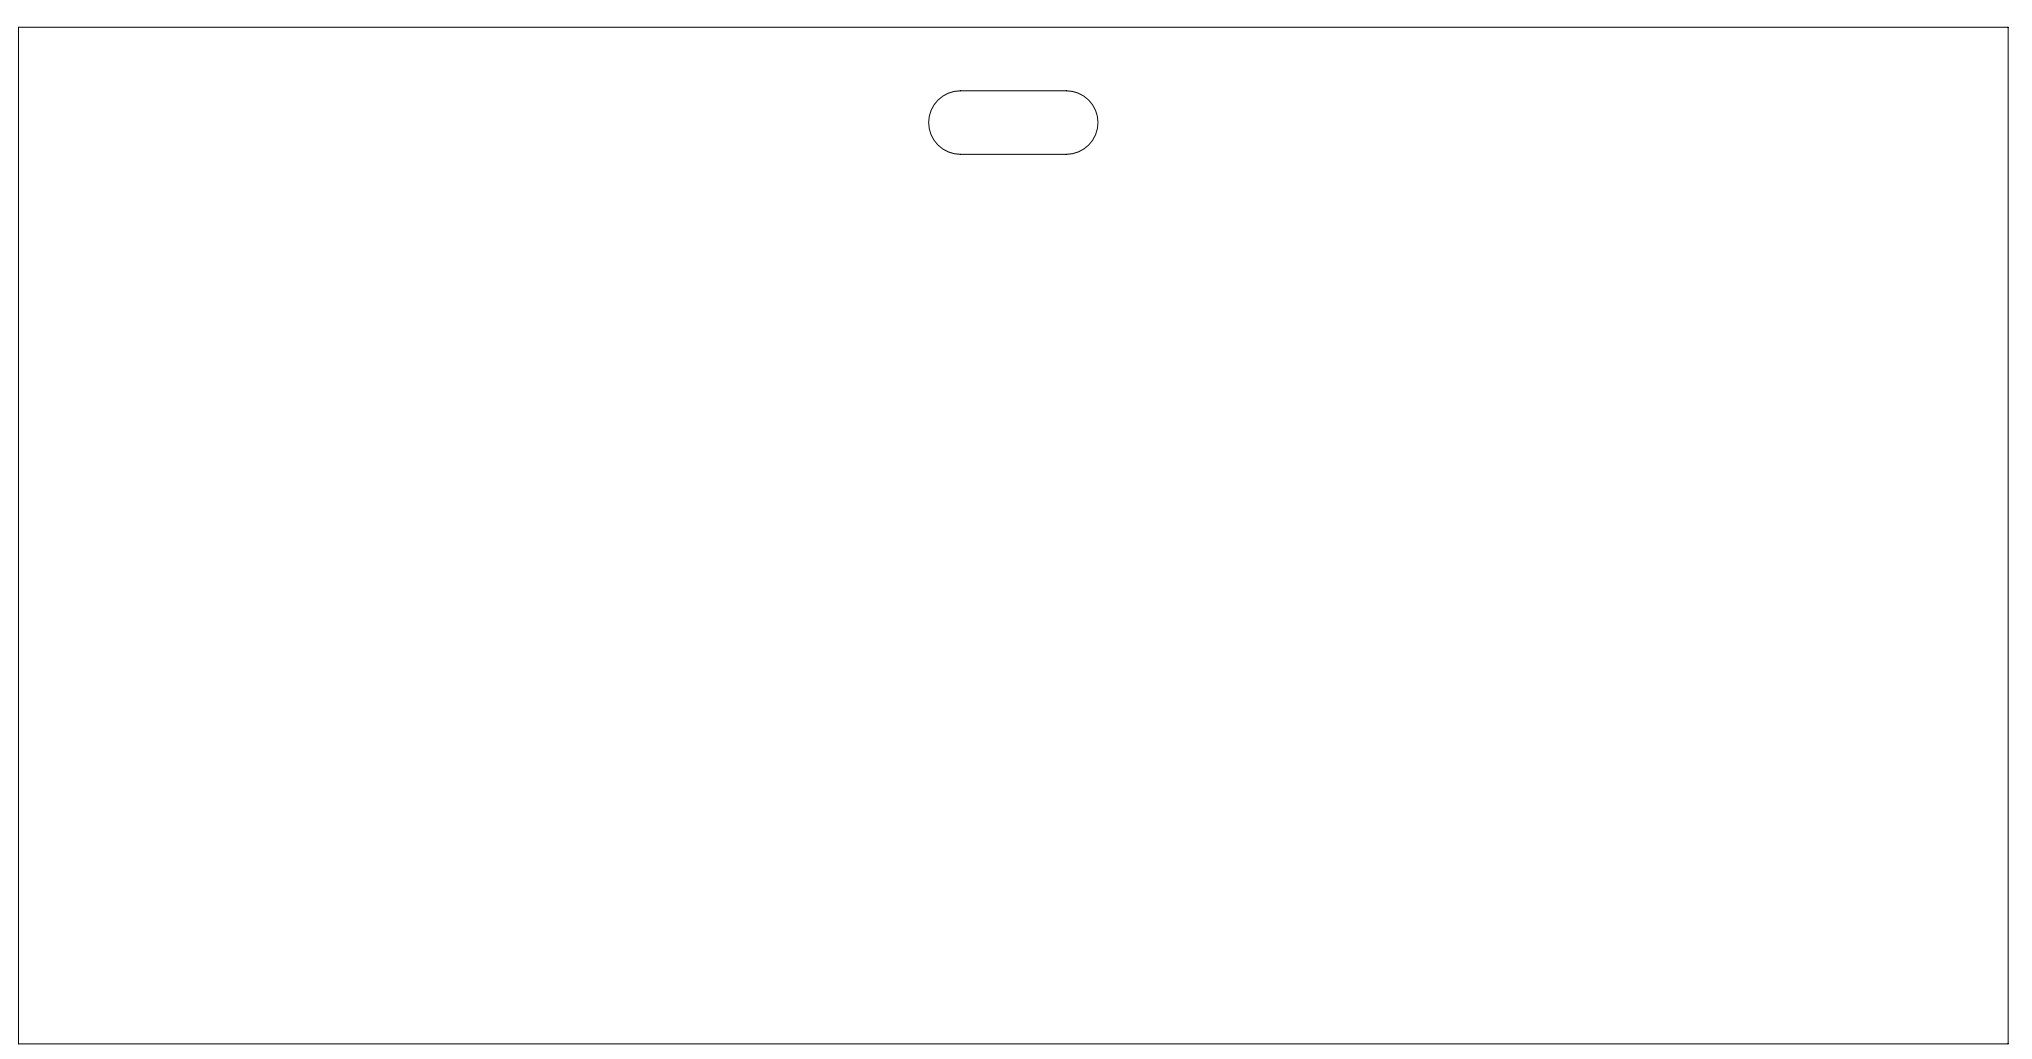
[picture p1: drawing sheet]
<svg xmlns="http://www.w3.org/2000/svg" width="610mm" height="317mm" viewBox="0 0 610 317" stroke-linecap="round" stroke-linejoin="round" font-family="sans-serif">
<path d="M5.5 8.2h596.9v304.8h-596.9zM281.4 30a9.5 9.5 0 0 1 6.7-2.8h31.8a9.5 9.5 0 0 1 9.5 9.5 9.5 9.5 0 0 1-9.5 9.6h-31.8a9.5 9.5 0 0 1-8.8-5.9 9.5 9.5 0 0 1 2.1-10.4z" fill="none" stroke="#000" stroke-width=".3"/>
</svg>
